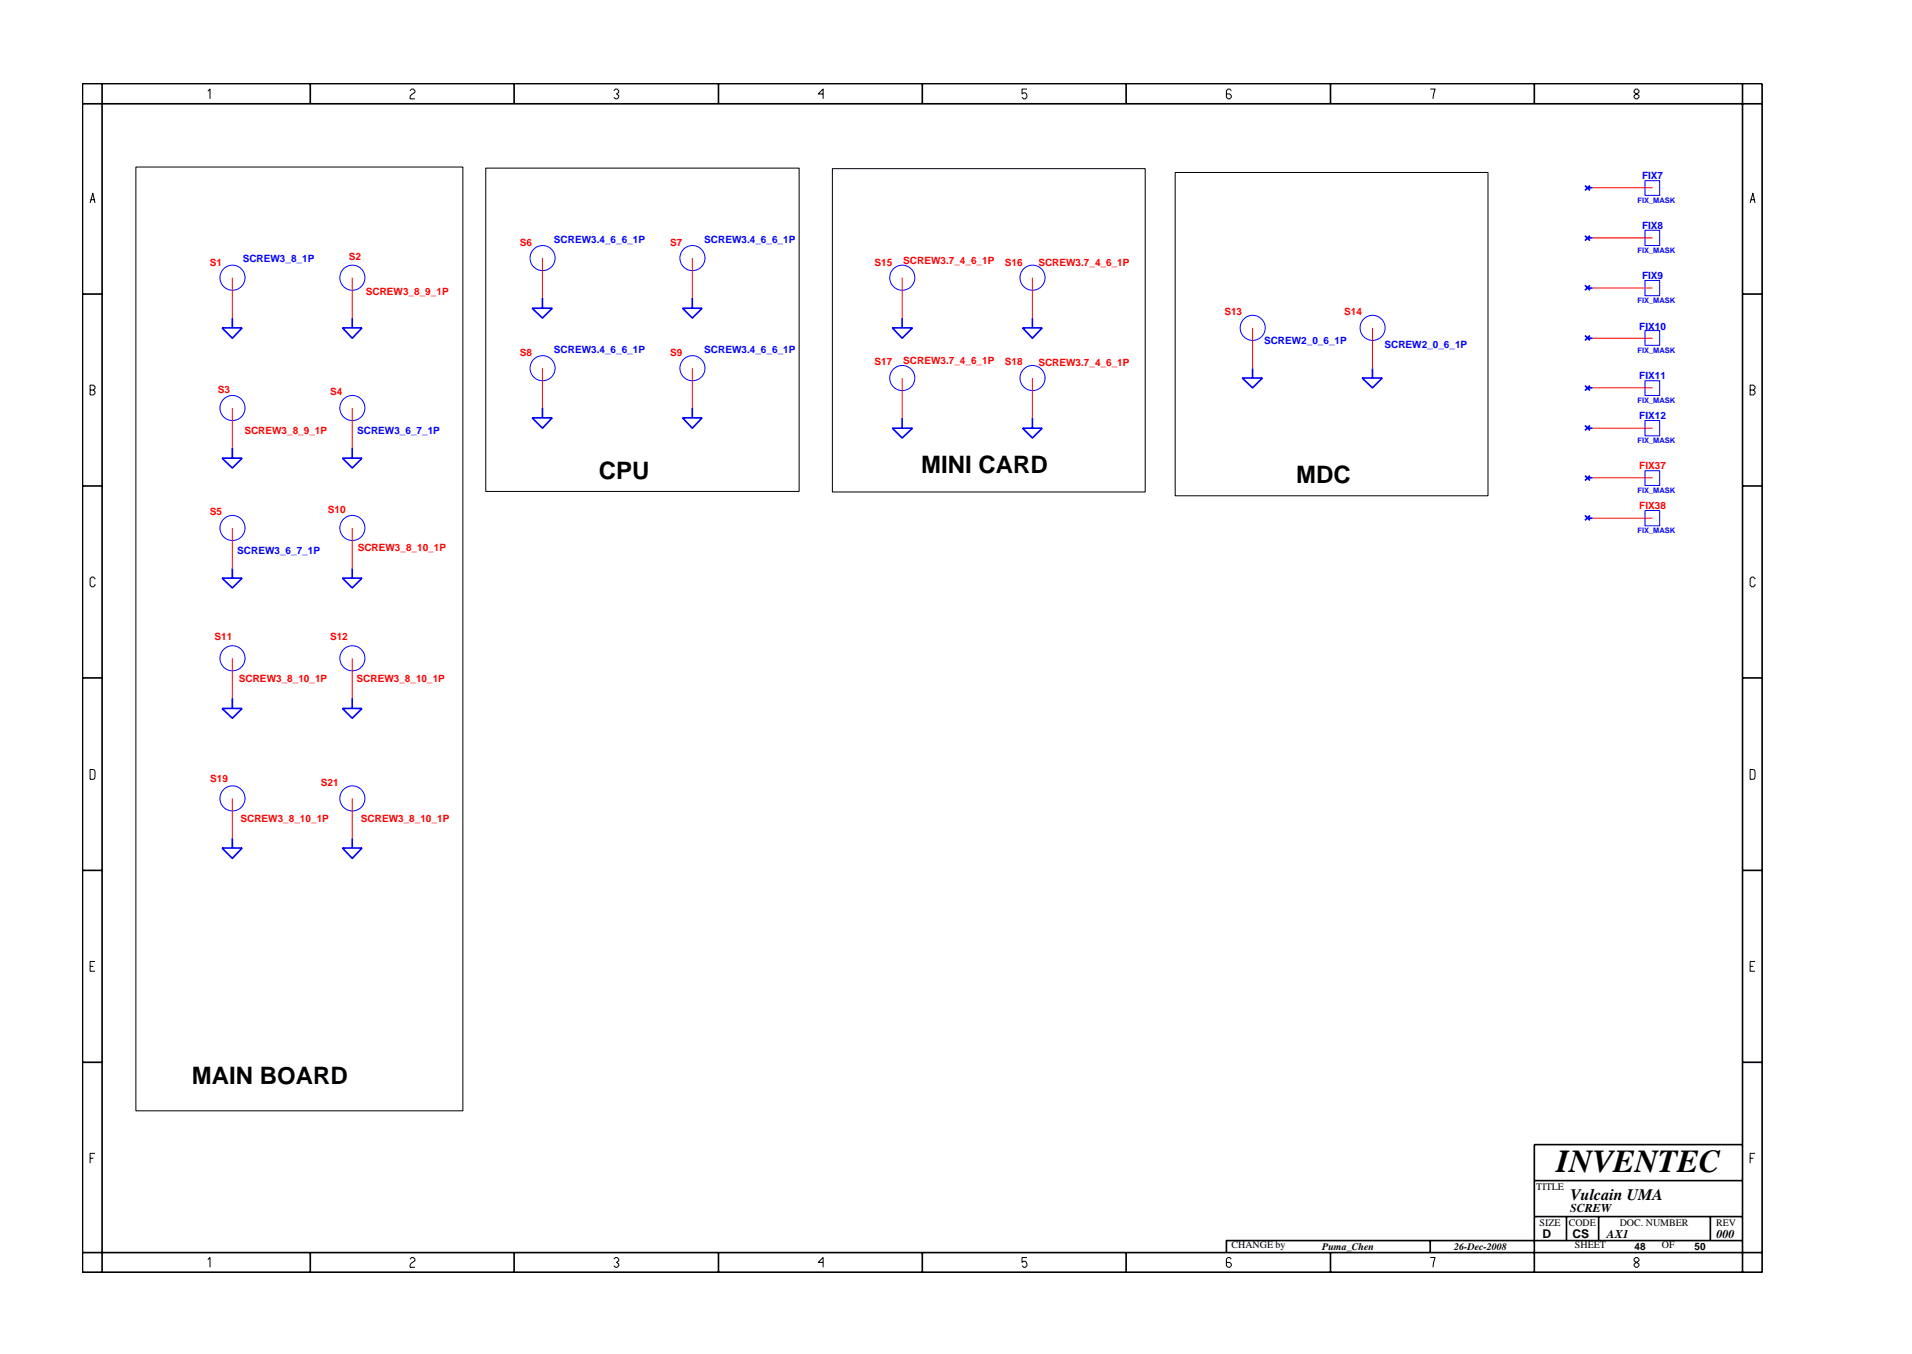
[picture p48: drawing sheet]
<svg xmlns="http://www.w3.org/2000/svg" width="297mm" height="210mm" viewBox="0 0 297 210" stroke-linecap="round" stroke-linejoin="round" font-family="sans-serif">
<defs><g id="words">
<text font-size="5" x="241.8" y="182">INVENTEC</text>
<g font-size="3.7">
<text x="93" y="74.3">CPU</text>
<text x="143.1" y="73.5">MINI CARD</text>
<text x="201.4" y="75">MDC</text>
<text x="29.8" y="168.4">MAIN BOARD</text>
</g>
<text font-size="2.5" x="244" y="186.3">Vulcain UMA</text>
<g font-size="1.9">
<text x="244" y="188.2">SCREW</text>
<text x="239.6" y="192.2">D</text>
<text x="244.3" y="192.3">CS</text>
<text x="249.6" y="192.3">AX1</text>
<text x="266.6" y="192.2">000</text>
</g>
<g font-size="1.6" fill="#00f">
<text x="255.1" y="27.8">FIX7</text>
<text x="255.1" y="35.6">FIX8</text>
<text x="37.7" y="40.7">SCREW3_8_1P</text>
<text x="86.1" y="37.8">SCREW3.4_6_6_1P</text>
<text x="109.4" y="37.8">SCREW3.4_6_6_1P</text>
<text x="255.1" y="43.4">FIX9</text>
<text x="196.4" y="53.4">SCREW2_0_6_1P</text>
<text x="254.7" y="51.2">FIX10</text>
<text x="86.1" y="54.9">SCREW3.4_6_6_1P</text>
<text x="109.4" y="54.9">SCREW3.4_6_6_1P</text>
<text x="215.1" y="54">SCREW2_0_6_1P</text>
<text x="254.7" y="58.9">FIX11</text>
<text x="254.7" y="65.1">FIX12</text>
<text x="55.5" y="67.3">SCREW3_6_7_1P</text>
<text x="36.9" y="86">SCREW3_6_7_1P</text>
</g>
<g font-size="1.6" fill="#f00">
<text x="32.6" y="41.3">S1</text>
<text x="54.2" y="40.3">S2</text>
<text x="80.8" y="38.1">S6</text>
<text x="104.1" y="38.1">S7</text>
<text x="135.9" y="41.3">S15</text>
<text x="140.3" y="41">SCREW3.7_4_6_1P</text>
<text x="156.1" y="41.3">S16</text>
<text x="161.3" y="41.3">SCREW3.7_4_6_1P</text>
<text x="56.8" y="45.8">SCREW3_8_9_1P</text>
<text x="190.2" y="49">S13</text>
<text x="208.8" y="49">S14</text>
<text x="80.8" y="55.2">S8</text>
<text x="104.1" y="55.2">S9</text>
<text x="135.9" y="56.8">S17</text>
<text x="140.3" y="56.5">SCREW3.7_4_6_1P</text>
<text x="156.1" y="56.8">S18</text>
<text x="161.3" y="56.8">SCREW3.7_4_6_1P</text>
<text x="33.9" y="61">S3</text>
<text x="51.3" y="61.4">S4</text>
<text x="38" y="67.4">SCREW3_8_9_1P</text>
<text x="254.7" y="72.8">FIX37</text>
<text x="32.6" y="80">S5</text>
<text x="50.9" y="79.6">S10</text>
<text x="254.7" y="79.1">FIX38</text>
<text x="55.6" y="85.5">SCREW3_8_10_1P</text>
<text x="33.3" y="99.4">S11</text>
<text x="51.3" y="99.3">S12</text>
<text x="37.1" y="105.9">SCREW3_8_10_1P</text>
<text x="55.4" y="105.9">SCREW3_8_10_1P</text>
<text x="32.7" y="121.4">S19</text>
<text x="49.8" y="122">S21</text>
<text x="37.4" y="127.7">SCREW3_8_10_1P</text>
<text x="56.1" y="127.6">SCREW3_8_10_1P</text>
</g>
<g font-size="1.6">
<text x="238.7" y="184.8">TITLE</text>
<text x="239.2" y="190.4">SIZE</text>
<text x="243.7" y="190.4">CODE</text>
<text x="251.6" y="190.4">DOC. NUMBER</text>
<text x="266.6" y="190.4">REV</text>
<text x="191.3" y="193.9">CHANGE by</text>
<text x="205.4" y="194.1">Puma_Chen</text>
<text x="225.9" y="194.1">26-Dec-2008</text>
<text x="244.7" y="193.9">SHEET</text>
<text x="253.9" y="194.1">48</text>
<text x="258.2" y="193.9">OF</text>
<text x="263.3" y="194.1">50</text>
</g>
<g font-size="1.2" fill="#00f">
<text x="254.4" y="31.5">FIX_MASK</text>
<text x="254.4" y="39.3">FIX_MASK</text>
<text x="254.4" y="47">FIX_MASK</text>
<text x="254.4" y="54.8">FIX_MASK</text>
<text x="254.4" y="62.6">FIX_MASK</text>
<text x="254.4" y="68.8">FIX_MASK</text>
<text x="254.4" y="76.6">FIX_MASK</text>
<text x="254.4" y="82.7">FIX_MASK</text>
</g>
</g></defs>
<g fill="none" stroke="#00f" stroke-width=".25">
<path d="M246.2 28.8l.8 .8M246.2 36.6l.8 .8M246.6 29.2h.8M246.6 36.9h.8M247 28.8l-.8 .8M247 36.6l-.8 .8M34.5 50.9h3.1l-1.5 1.6zM36.1 49.4v1.5M53.2 50.9h3l-1.5 1.6zM54.7 49.4v1.5M82.7 47.9h3.1l-1.5 1.5zM84.3 46.3v1.6"/>
<path d="M106 47.9h3.1l-1.5 1.5zM107.6 46.3v1.6M138.6 50.9h3.2l-1.6 1.6zM140.2 49.4v1.5M158.9 50.9h3l-1.5 1.6zM160.4 49.4v1.5M193 58.7h3.1l-1.5 1.5zM194.6 57.2v1.5M211.6 58.7h3.1l-1.5 1.5zM213.2 57.2v1.5M246.2 52.1l.8 .8M246.2 59.9l.8 .7"/>
<path d="M246.2 44.3l.8 .8M246.6 52.5h.8M246.6 44.7h.8M247 52.1l-.8 .8M247 59.9l-.8 .7M247 44.3l-.8 .8M34.5 71.1h3.1l-1.5 1.6zM36.1 69.5v1.6M53.2 71.1h3l-1.5 1.6zM54.7 69.5v1.6M82.7 64.9h3.1l-1.5 1.6zM84.3 63.4v1.5"/>
<path d="M106 64.9h3.1l-1.5 1.6zM107.6 63.4v1.5M138.6 66.5h3.2l-1.6 1.5zM140.2 64.9v1.6M158.9 66.5h3l-1.5 1.5zM160.4 64.9v1.6M246.2 73.9l.8 .7M246.2 66.1l.8 .7M246.6 74.2h.8M246.6 66.5h.8M246.6 60.2h.8M247 73.9l-.8 .7"/>
<path d="M247 66.1l-.8 .7M34.5 89.8h3.1l-1.5 1.5zM36.1 88.3v1.5M53.2 89.8h3l-1.5 1.5zM54.7 88.3v1.5M246.2 80l.8 .8M246.6 80.5h.8M247 80l-.8 .8M34.5 110h3.1l-1.5 1.5zM36.1 108.4v1.6M53.2 110h3l-1.5 1.5zM54.7 108.4v1.6"/>
<path d="M34.5 131.7h3.1l-1.5 1.6zM36.1 130.2v1.5M53.2 131.7h3l-1.5 1.6zM54.7 130.2v1.5"/>
</g>
<g fill="none" stroke="#00f" stroke-width=".16">
<path d="M255.6 35.8h2.2v2.3h-2.2zM255.6 28.1h2.2v2.2h-2.2zM255.6 59.1h2.2v2.3h-2.2zM255.6 51.3h2.2v2.3h-2.2zM255.6 43.5h2.2v2.4h-2.2zM255.6 73.1h2.2v2.3h-2.2zM255.6 79.3h2.2v2.3h-2.2zM255.6 65.3h2.2v2.4h-2.2z"/>
<circle cx="36.1" cy="43.1" r="1.95"/>
<circle cx="54.7" cy="43.1" r="1.95"/>
<circle cx="84.3" cy="57.2" r="1.95"/>
<circle cx="84.3" cy="40.1" r="1.95"/>
<circle cx="107.6" cy="40.1" r="1.95"/>
<circle cx="107.6" cy="57.2" r="1.95"/>
<circle cx="140.2" cy="43.1" r="1.95"/>
<circle cx="140.2" cy="58.7" r="1.95"/>
<circle cx="160.4" cy="58.7" r="1.95"/>
<circle cx="160.4" cy="43.1" r="1.95"/>
<circle cx="194.6" cy="50.9" r="1.95"/>
<circle cx="213.2" cy="50.9" r="1.95"/>
<circle cx="36.1" cy="63.4" r="1.95"/>
<circle cx="54.7" cy="63.4" r="1.95"/>
<circle cx="36.1" cy="82" r="1.95"/>
<circle cx="54.7" cy="82" r="1.95"/>
<circle cx="36.1" cy="102.2" r="1.95"/>
<circle cx="54.7" cy="102.2" r="1.95"/>
<circle cx="36.1" cy="124" r="1.95"/>
<circle cx="54.7" cy="124" r="1.95"/>
</g>
<g fill="none" stroke="#f00" stroke-width=".16">
<path d="M247.4 36.9h9.3M247.4 29.2h9.3M36.1 43.1v6.3M54.7 43.1v6.3M84.3 40.1v6.2M84.3 57.2v6.2M107.6 40.1v6.2M107.6 57.2v6.2M140.2 43.1v6.3M140.2 58.7v6.2M160.4 43.1v6.3M160.4 58.7v6.2"/>
<path d="M194.6 50.9v6.3M213.2 50.9v6.3M247.4 52.5h9.3M247.4 44.7h9.3M36.1 63.4v6.1M54.7 63.4v6.1M247.4 74.2h9.3M247.4 66.5h9.3M247.4 60.2h9.3M36.1 82v6.3M54.7 82v6.3M247.4 80.5h9.3"/>
<path d="M36.1 102.2v6.2M54.7 102.2v6.2M36.1 124v6.2M54.7 124v6.2"/>
</g>
<g fill="none" stroke="#000" stroke-width=".25">
<path d="M12.8 13h261v184.6h-261zM12.8 16.1h261M15.9 13v184.6M48.2 13v3.1M79.9 13v3.1M111.6 13v3.1M143.3 13v3.1M174.9 13v3.1M206.7 13v3.1M238.4 13v3.1M270.7 13v184.6M12.8 45.7h3.1"/>
<path d="M270.7 45.7h3.1M12.8 75.5h3.1M270.7 75.5h3.1M12.8 105.3h3.1M270.7 105.3h3.1M12.8 135.2h3.1M270.7 135.2h3.1M12.8 165h3.1M270.7 165h3.1M270.7 177.7h-32.3v19.9M12.8 194.5h261M48.2 194.5v3.1"/>
<path d="M79.9 194.5v3.1M111.6 194.5v3.1M143.3 194.5v3.1M174.9 194.5v3.1M206.7 194.5v3.1M222.2 192.6v1.9M238.4 183.3h32.3M238.4 188.9h32.3M243.4 188.9v3.7M248.4 188.9v3.7M265.7 188.9v3.7M270.7 192.6h-80.2v1.9"/>
</g>
<g fill="none" stroke="#000" stroke-width=".16">
<path d="M32.3 14.2l.3-.4v1.6M63.7 14.1l.3-.3h.2l.3 .3v.2l-.5 .4-.3 .4v.3h.8M95.4 14.1l.2-.3h.3l.2 .3v.2l-.3 .3 .3 .2v.3l-.2 .3h-.3l-.2-.3M127.9 14.6h-.8l.8-.8v1.6M159.5 13.8h-.7v.8l.2-.2a.5 .5 0 0 1 .5 .7l-.2 .3h-.3l-.2-.3M191.3 14.1l-.3-.3h-.2l-.3 .3v1l.3 .3h.2l.3-.3v-.3l-.3-.2h-.5M222.2 13.8h.8l-.4 1.6M253.9 14.1l.2-.3h.3l.2 .3v.2l-.7 .5v.3l.2 .3h.3l.2-.3v-.3l-.7-.5zM14 31.5l.4-1.5 .4 1.5M14.1 31h.6M21.1 25.9h50.8v146.6h-50.8zM75.5 26.1h48.6v50.2h-48.6z"/>
<path d="M129.3 26.2h48.6v50.2h-48.6zM182.6 26.8h48.6v50.2h-48.6zM271.9 31.5l.4-1.5 .4 1.5M272 31h.6M14 60.6h.5l.3-.3v-.2l-.3-.3h-.5v1.5h.5l.3-.2v-.3l-.3-.2M271.9 60.6h.5l.3-.3v-.2l-.3-.3h-.5v1.5h.5l.3-.2v-.3l-.3-.2M14.8 89.9l-.3-.3h-.2l-.3 .3v1l.3 .2h.2l.3-.2v-.2M272.7 89.9l-.3-.3h-.3l-.2 .3v1l.2 .2h.3l.3-.2v-.2M14 119.5l.7 .1 .1 .2-.1 1.1-.7 .1zM271.9 119.5l.7 .1 .1 .2-.1 1.1-.7 .1zM14 150.1h.5M14.8 149.3h-.8v1.5h.8"/>
<path d="M271.9 150.1h.5M272.7 149.3h-.8v1.5h.8M14 179.9h.5M14.8 179.1h-.8v1.5M271.9 179.9h.5M272.7 179.1h-.8v1.5M32.3 195.6l.3-.3v1.5M63.7 195.5l.3-.2h.2l.3 .2v.3l-.7 .5-.1 .2v.3h.8M95.4 195.5l.2-.2h.3l.2 .2v.3l-.3 .2 .3 .3v.2l-.2 .3h-.3l-.2-.3M127.9 196h-.8l.8-.7v1.5M159.5 195.3h-.7v.7l.2-.1a.5 .5 0 0 1 .5 .6l-.2 .3h-.3l-.2-.3M191.3 195.5l-.3-.2h-.2l-.3 .2v1l.3 .3h.2l.3-.3v-.2l-.3-.3h-.5"/>
<path d="M222.2 195.3h.8l-.4 1.5M254.1 195.3l-.2 .2v.3l.7 .5v.2l-.2 .3h-.3l-.2-.3v-.2l.7-.5v-.3l-.2-.2z"/>
</g>
<use href="#words"/>
</svg>
